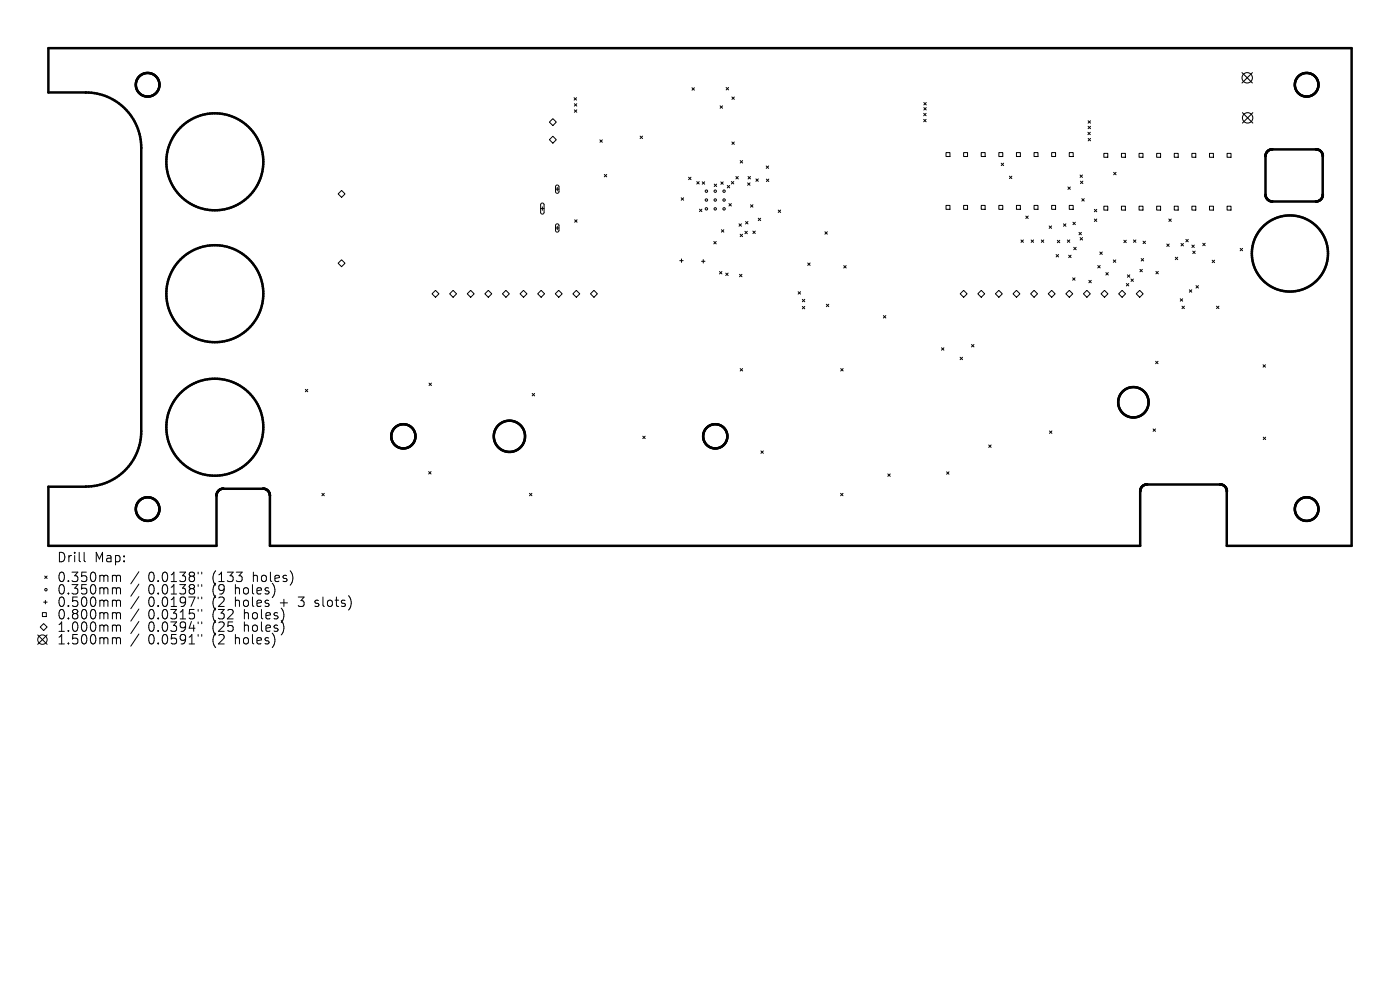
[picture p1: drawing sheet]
<svg xmlns="http://www.w3.org/2000/svg" width="297mm" height="210mm" viewBox="0 0 297 210" stroke-linecap="round" stroke-linejoin="round" font-family="sans-serif">
<defs><g id="words">
<g font-size="2.8">
<text x="12" y="119.6">Drill</text>
<text x="20" y="119.6">Map:</text>
<text x="12" y="123.8">0.350mm</text>
<text x="31.4" y="123.8">0.0138&quot;</text>
<text x="45.2" y="123.8">(133</text>
<text x="53.9" y="123.8">holes)</text>
<text x="12" y="126.4">0.350mm</text>
<text x="12" y="129">0.500mm</text>
<text x="12" y="131.7">0.800mm</text>
<text x="31.4" y="126.4">0.0138&quot;</text>
<text x="31.4" y="129">0.0197&quot;</text>
<text x="31.4" y="131.7">0.0315&quot;</text>
<text x="45.2" y="126.4">(9</text>
<text x="45.2" y="129">(2</text>
<text x="45.2" y="131.7">(32</text>
<text x="50.1" y="126.4">holes)</text>
<text x="50.1" y="129">holes</text>
<text x="52" y="131.7">holes)</text>
<text x="59.9" y="129">+</text>
<text x="64.1" y="129">3</text>
<text x="67.7" y="129">slots)</text>
<text x="12" y="134.3">1.000mm</text>
<text x="12" y="137">1.500mm</text>
<text x="31.4" y="134.3">0.0394&quot;</text>
<text x="31.4" y="137">0.0591&quot;</text>
<text x="45.2" y="134.3">(25</text>
<text x="45.2" y="137">(2</text>
<text x="50.1" y="137">holes)</text>
<text x="52" y="134.3">holes)</text>
</g>
</g></defs>
<g fill="none" stroke="#000" stroke-width=".53">
<path d="M10.3 10.2h276.4v105.6h-26.4v-11.8l-.6-.9-.9-.4h-15.4l-.9 .3-.4 .5-.2 .6v11.7h-184.6v-10.8l-.5-1-1-.4-8.5 .1-.5 .1-.5 .4-.4 .9v10.7h-35.6v-12.6h7.9a11.8 11.8 0 0 0 11.8-11.7v-60.1a11.7 11.7 0 0 0-11.8-11.8h-7.9zM280.6 33.2v8.1M280.6 33.1l-.1-.5-.3-.5-.5-.3-.5-.1h-9.5l-.8 .4-.4 1v8.3l.2 .6 .4 .5 .8 .2h9.4l1-.4 .3-1M280.6 33.1v.1M280.6 41.3h.1M259.8 103.1v.1"/>
<circle cx="31.3" cy="18" r="2.51"/>
<circle cx="277.2" cy="18" r="2.51"/>
<circle cx="45.6" cy="34.3" r="10.3"/>
<circle cx="273.7" cy="53.8" r="8.1"/>
<circle cx="45.6" cy="62.3" r="10.3"/>
<circle cx="45.6" cy="90.6" r="10.3"/>
<circle cx="85.6" cy="92.6" r="2.57"/>
<circle cx="108.1" cy="92.6" r="3.3"/>
<circle cx="151.7" cy="92.6" r="2.57"/>
<circle cx="240.4" cy="85.3" r="3.2"/>
<circle cx="31.3" cy="108" r="2.51"/>
<circle cx="277.2" cy="108" r="2.51"/>
</g>
<g fill="none" stroke="#000" stroke-width=".21">
<path d="M146.8 18.6l.5 .5M147.3 18.6l-.5 .5M154 18.6l.6 .5M154.6 18.6l-.6 .5M116.5 29.6l.8-.7 .7 .7-.7 .8zM117.3 25.2l.7 .7-.7 .7-.8-.7zM118 39.4l.3-.1 .3 .2v1.2l-.3 .3-.3-.1-.1-.2zM118.2 39.8v.7M121.8 20.7l.5 .5M121.8 22l.6 .5M121.8 23.3l.6 .5M122.3 20.7l-.5 .5"/>
<path d="M122.4 22l-.6 .5M122.4 23.3l-.6 .5M127.3 29.7l.5 .5M127.8 29.7l-.5 .5M128.2 37l.5 .5M128.7 37l-.5 .5M135.8 28.9l.5 .5M136.3 28.9l-.5 .5M146.1 37.6l.5 .5M146.6 37.6l-.5 .5M147.8 38.5l.5 .5M148.3 38.5l-.5 .5"/>
<path d="M149 38.6l.5 .5M149.5 38.6l-.5 .5M151.5 39.1l.5 .5M152 39.1l-.5 .5M152.8 22.5l.5 .5M152.9 38.6l.5 .5M153.3 22.5l-.5 .5M153.4 38.6l-.5 .5M154.3 39.3l.5 .6M154.8 39.3l-.5 .6M155.1 38.5l.6 .5M155.3 20.6l.5 .5"/>
<path d="M155.3 30.1l.5 .5M155.7 38.5l-.6 .5M155.8 20.6l-.5 .5M155.8 30.1l-.5 .5M156.1 37.4l.5 .6M156.6 37.4l-.5 .6M157 34.1l.5 .5M157.5 34.1l-.5 .5M158.6 38.8l.5 .5M158.7 37.4l.5 .6M159.1 38.8l-.5 .5M159.2 37.4l-.5 .6"/>
<path d="M160.4 38l.5 .5M160.9 38l-.5 .5M162.6 35.2l.5 .5M162.6 38l.5 .5M163.1 35.2l-.5 .5M163.1 38l-.5 .5M196 24l.5 .6M196 25.3l.5 .5M196 21.7l.5 .6M196 22.8l.5 .5M196.5 24l-.5 .6M196.5 25.3l-.5 .5"/>
<path d="M196.5 21.7l-.5 .6M196.5 22.8l-.5 .5M200.7 32.4h.8v.8h-.8zM204.4 32.4h.9v.8h-.9zM208.2 32.4h.8v.8h-.8zM211.9 32.4h.8v.8h-.8zM212.4 34.6l.5 .5M212.9 34.6l-.5 .5M214.1 37.4l.6 .5M214.7 37.4l-.6 .5M215.6 32.4h.9v.8h-.9zM219.4 32.4h.8v.8h-.8z"/>
<path d="M223.1 32.4h.8v.8h-.8zM226.6 39.7l.5 .5M226.8 32.4h.9v.8h-.9zM227.1 39.7l-.5 .5M229.1 37.1l.5 .5M229.2 38.4l.5 .5M229.6 37.1l-.5 .5M229.7 38.4l-.5 .5M230.8 28.1l.5 .5M230.8 25.6l.5 .5M230.8 26.8l.6 .5M230.8 29.4l.6 .5"/>
<path d="M231.3 28.1l-.5 .5M231.3 25.6l-.5 .5M231.4 26.8l-.6 .5M231.4 29.4l-.6 .5M234.2 32.5h.8v.9h-.8zM236.3 36.6l.5 .5M236.8 36.6l-.5 .5M237.9 32.5h.8v.9h-.8zM241.6 32.5h.9v.9h-.9zM245.4 32.5h.8v.9h-.8zM249.1 32.5h.8v.9h-.8zM252.8 32.5h.9v.9h-.9z"/>
<path d="M256.6 32.5h.8v.9h-.8zM260.3 32.5h.9v.9h-.9zM71.7 55.8l.8-.7 .7 .7-.7 .8zM72.5 40.4l.7 .7-.7 .8-.8-.8zM114.7 44.2h.7M114.8 43.2l.4-.1 .2 .3v1.7l-.3 .3h-.3l-.1-.3zM115.1 43.9v.7M117.9 40.1h.7M117.9 48.4h.7M118 47.6l.3-.1 .3 .3v1.1l-.3 .3h-.3l-.1-.3zM118.2 48v.7M121.9 46.6l.5 .5"/>
<path d="M122.4 46.6l-.5 .5M144.2 55.3h.7M144.5 42l.5 .5M144.6 54.9v.8M145 42l-.5 .5M148.4 44.4l.5 .5M148.8 55.4h.8M148.9 44.4l-.5 .5M149.2 55.1v.7M151.4 51.2l.5 .5M151.9 51.2l-.5 .5M152.6 57.6l.6 .5"/>
<path d="M153 48.7l.6 .5M153.2 57.6l-.6 .5M153.6 48.7l-.6 .5M154 57.9l.5 .5M154.5 57.9l-.5 .5M154.6 43.2l.6 .5M155.2 43.2l-.6 .5M156.8 47.5l.5 .5M156.9 58.2l.5 .5M157 49.7l.5 .5M157.3 47.5l-.5 .5M157.4 58.2l-.5 .5"/>
<path d="M157.5 49.7l-.5 .5M158 49.1l.5 .5M158.2 47l.5 .5M158.5 49.1l-.5 .5M158.7 47l-.5 .5M159.2 43.4l.5 .5M159.7 49l.5 .5M159.7 43.4l-.5 .5M160.2 49l-.5 .5M160.9 46.3l.5 .5M161.4 46.3l-.5 .5M165.1 44.6l.5 .5"/>
<path d="M165.6 44.6l-.5 .5M171.4 55.8l.5 .5M171.9 55.8l-.5 .5M175 49.2l.5 .5M175.5 49.2l-.5 .5M179 56.3l.5 .6M179.5 56.3l-.5 .6M200.7 43.6h.8v.8h-.8zM204.4 43.6h.9v.8h-.9zM208.2 43.6h.8v.8h-.8zM211.9 43.6h.8v.8h-.8zM215.6 43.6h.9v.8h-.9z"/>
<path d="M216.6 50.9l.5 .5M217.1 50.9l-.5 .5M217.6 45.8l.5 .6M218.1 45.8l-.5 .6M218.8 50.9l.5 .5M219.3 50.9l-.5 .5M219.4 43.6h.8v.8h-.8zM220.9 50.9l.5 .5M221.4 50.9l-.5 .5M222.6 47.9l.5 .5M223.1 47.9l-.5 .5M223.1 43.6h.8v.8h-.8z"/>
<path d="M224.1 54l.5 .5M224.3 51l.5 .5M224.6 54l-.5 .5M224.8 51l-.5 .5M225.6 47.5l.5 .5M226.1 47.5l-.5 .5M226.4 50.9l.5 .5M226.7 54.1l.5 .5M226.8 43.6h.9v.8h-.9zM226.9 50.9l-.5 .5M227.2 54.1l-.5 .5M227.6 58.9l.5 .5"/>
<path d="M227.6 47.1l.5 .6M227.8 52.5l.5 .5M228.1 58.9l-.5 .5M228.1 47.1l-.5 .6M228.3 52.5l-.5 .5M228.9 49.3l.5 .5M229.1 50.4l.6 .5M229.4 49.3l-.5 .5M229.5 42.1l.5 .6M229.7 50.4l-.6 .5M230 42.1l-.5 .6M231 59.5l.5 .5"/>
<path d="M231.5 59.5l-.5 .5M232.2 44.4l.5 .5M232.2 46.5l.5 .5M232.7 44.4l-.5 .5M232.7 46.5l-.5 .5M232.9 56.3l.5 .5M233.3 53.5l.5 .5M233.4 56.3l-.5 .5M233.8 53.5l-.5 .5M234.2 43.7h.8v.9h-.8zM234.6 57.8l.5 .5M235.1 57.8l-.5 .5"/>
<path d="M236.2 55.1l.5 .6M236.7 55.1l-.5 .6M237.9 43.7h.8v.9h-.8zM238.4 51l.5 .5M238.9 51l-.5 .5M239.2 58.3l.5 .5M239.7 58.3l-.5 .5M239.9 59.2l.5 .5M240.4 59.2l-.5 .5M240.5 50.9l.5 .5M241 50.9l-.5 .5M241.6 43.7h.9v.9h-.9z"/>
<path d="M241.8 57.1l.5 .6M242.1 54.8l.5 .6M242.3 57.1l-.5 .6M242.5 51.2l.5 .5M242.6 54.8l-.5 .6M243 51.2l-.5 .5M245.2 57.6l.5 .5M245.4 43.7h.8v.9h-.8zM245.7 57.6l-.5 .5M247.5 51.8l.5 .5M248 46.5l.5 .5M248 51.8l-.5 .5"/>
<path d="M248.5 46.5l-.5 .5M249.1 43.7h.8v.9h-.8zM249.3 54.6l.5 .5M249.8 54.6l-.5 .5M250.5 51.6l.6 .6M251.1 51.6l-.6 .6M251.6 50.8l.5 .5M252.1 50.8l-.5 .5M252.8 52l.6 .5M252.8 43.7h.9v.9h-.9zM253 53.3l.6 .5M253.4 52l-.6 .5"/>
<path d="M253.6 53.3l-.6 .5M255.2 51.6l.5 .5M255.7 51.6l-.5 .5M256.6 43.7h.8v.9h-.8zM257.2 55.2l.5 .5M257.7 55.2l-.5 .5M260.3 43.7h.9v.9h-.9zM263.1 52.7l.5 .5M263.6 52.7l-.5 .5M91.7 62.3l.7-.7 .7 .7-.7 .8zM96.1 61.6l.8 .7-.8 .8-.7-.8zM99.9 61.6l.7 .7-.7 .8-.8-.8z"/>
<path d="M103.6 61.6l.7 .7-.7 .8-.7-.8zM107.3 61.6l.8 .7-.8 .8-.7-.8zM110.3 62.3l.8-.7 .7 .7-.7 .8zM114.1 62.3l.7-.7 .7 .7-.7 .8zM118.5 61.6l.8 .7-.8 .8-.7-.8zM122.3 61.6l.7 .7-.7 .8-.8-.8zM126 61.6l.7 .7-.7 .8-.7-.8zM157 78.2l.5 .5M157.5 78.2l-.5 .5M169.3 61.9l.5 .5M169.8 61.9l-.5 .5M170.2 63.5l.5 .5"/>
<path d="M170.2 65l.5 .5M170.7 65l-.5 .5M170.7 63.5l-.5 .5M175.3 64.5l.5 .6M175.8 64.5l-.5 .6M178.4 78.2l.5 .5M178.9 78.2l-.5 .5M187.4 66.9l.5 .6M187.9 66.9l-.5 .6M199.7 73.8l.5 .5M200.2 73.8l-.5 .5M203.7 75.8l.5 .5"/>
<path d="M204.2 75.8l-.5 .5M204.4 61.6l.8 .7-.8 .8-.7-.8zM206.1 73.1l.5 .5M206.6 73.1l-.5 .5M208.2 61.6l.7 .7-.7 .8-.8-.8zM211.2 62.3l.7-.7 .7 .7-.7 .8zM215.6 61.6l.8 .7-.8 .8-.7-.8zM218.6 62.3l.8-.7 .7 .7-.7 .8zM223.1 61.6l.7 .7-.7 .8-.7-.8zM226.8 61.6l.8 .7-.8 .8-.7-.8zM230.6 61.6l.7 .7-.7 .8-.8-.8zM233.6 62.3l.7-.7 .7 .7-.7 .8z"/>
<path d="M237.3 62.3l.7-.7 .8 .7-.8 .8zM238.9 60.1l.6 .6M239.5 60.1l-.6 .6M241 62.3l.8-.7 .7 .7-.7 .8zM245.2 76.6l.5 .6M245.7 76.6l-.5 .6M250.4 63.4l.5 .5M250.7 65l.6 .5M250.9 63.4l-.5 .5M251.3 65l-.6 .5M252.3 61.5l.5 .5M252.8 61.5l-.5 .5"/>
<path d="M253.7 60.6l.5 .5M254.2 60.6l-.5 .5M258.1 64.9l.5 .6M258.6 64.9l-.5 .6M267.9 77.4l.6 .5M268.5 77.4l-.6 .5M64.8 82.6l.5 .5M65.3 82.6l-.5 .5M91 81.3l.5 .5M91.5 81.3l-.5 .5M112.9 83.5l.5 .5M113.4 83.5l-.5 .5"/>
<path d="M136.4 92.5l.5 .5M136.9 92.5l-.5 .5M161.4 95.7l.5 .5M161.9 95.7l-.5 .5M209.7 94.4l.6 .5M210.3 94.4l-.6 .5M222.6 91.4l.6 .5M223.2 91.4l-.6 .5M244.6 91l.5 .5M245.1 91l-.5 .5M268 92.7l.5 .5M268.5 92.7l-.5 .5"/>
<path d="M17.8 117.2v1.7l.3 .3M68.3 104.6l.5 .6M68.8 104.6l-.5 .6M90.9 100l.6 .6M91.5 100l-.6 .6M112.3 104.6l.5 .6M112.8 104.6l-.5 .6M178.3 104.6l.5 .6M178.8 104.6l-.5 .6M188.3 100.5l.6 .5M188.9 100.5l-.6 .5M200.8 100.1l.5 .5"/>
<path d="M201.3 100.1l-.5 .5M8 134.7l2 2M8.5 133l.8-.7 .7 .7-.7 .7zM9 130h.8v.8h-.8zM9.3 127.7h.7M9.5 122.2l.5 .5M9.6 127.4v.7M10 122.2l-.5 .5M10 134.7l-2 2M24.1 122h.3l.3 .3M24.1 124.7h.3l.3 .3M24.1 127.3h.3l.3 .3"/>
<path d="M24.1 130h.3l.3 .2M24.1 132.6h.3l.3 .3M24.1 135.3h.3l.3 .3M24.7 122.3l.3-.3 .5 .1 .1 1.3M24.7 122.3v1.1M24.7 125v1M24.7 127.6v1M24.7 130.2v1.1M24.7 132.9v1M24.7 135.6v1M24.7 125l.3-.3 .5 .1 .1 1.2M24.7 127.6l.3-.3 .5 .1 .1 1.2"/>
<path d="M24.7 130.2l.3-.2h.5l.1 1.3M24.7 132.9l.3-.3 .5 .1 .1 1.2M24.7 135.6l.3-.3 .5 .1 .1 1.2M29.5 121.3l-1.7 2.5M29.5 123.9l-1.7 2.6M29.5 126.6l-1.7 2.5M29.5 129.2l-1.7 2.6M29.5 131.8l-1.7 2.6M29.5 134.5l-1.7 2.6M42 121.4v.3M42 124v.4M42 126.6v.4"/>
<path d="M42 129.3v.4M42 131.9v.4M42 134.6v.4M42.8 121.4v.3M42.8 124v.4M42.8 126.6v.4M42.8 129.3v.4M42.8 131.9v.4M42.8 134.6v.4M66.8 128.6h.2M66.9 127.4v.5"/>
<circle cx="149.9" cy="44.3" r=".26"/>
<circle cx="149.9" cy="40.6" r=".26"/>
<circle cx="149.9" cy="42.4" r=".26"/>
<circle cx="151.7" cy="44.3" r=".26"/>
<circle cx="151.7" cy="40.6" r=".26"/>
<circle cx="151.7" cy="42.4" r=".26"/>
<circle cx="153.6" cy="44.3" r=".26"/>
<circle cx="153.6" cy="40.6" r=".26"/>
<circle cx="153.6" cy="42.4" r=".26"/>
<circle cx="9" cy="135.7" r="1"/>
<circle cx="9.7" cy="125.1" r=".26"/>
</g>
<g fill="none" stroke="#000" stroke-width=".22">
<path d="M263.5 15.4l2.2 2.2M265.7 15.4l-2.2 2.2M263.6 23.9l2.2 2.2M265.8 23.9l-2.2 2.2"/>
<circle cx="264.6" cy="16.5" r="1.1"/>
<circle cx="264.7" cy="25" r="1.1"/>
</g>
<use href="#words"/>
</svg>
